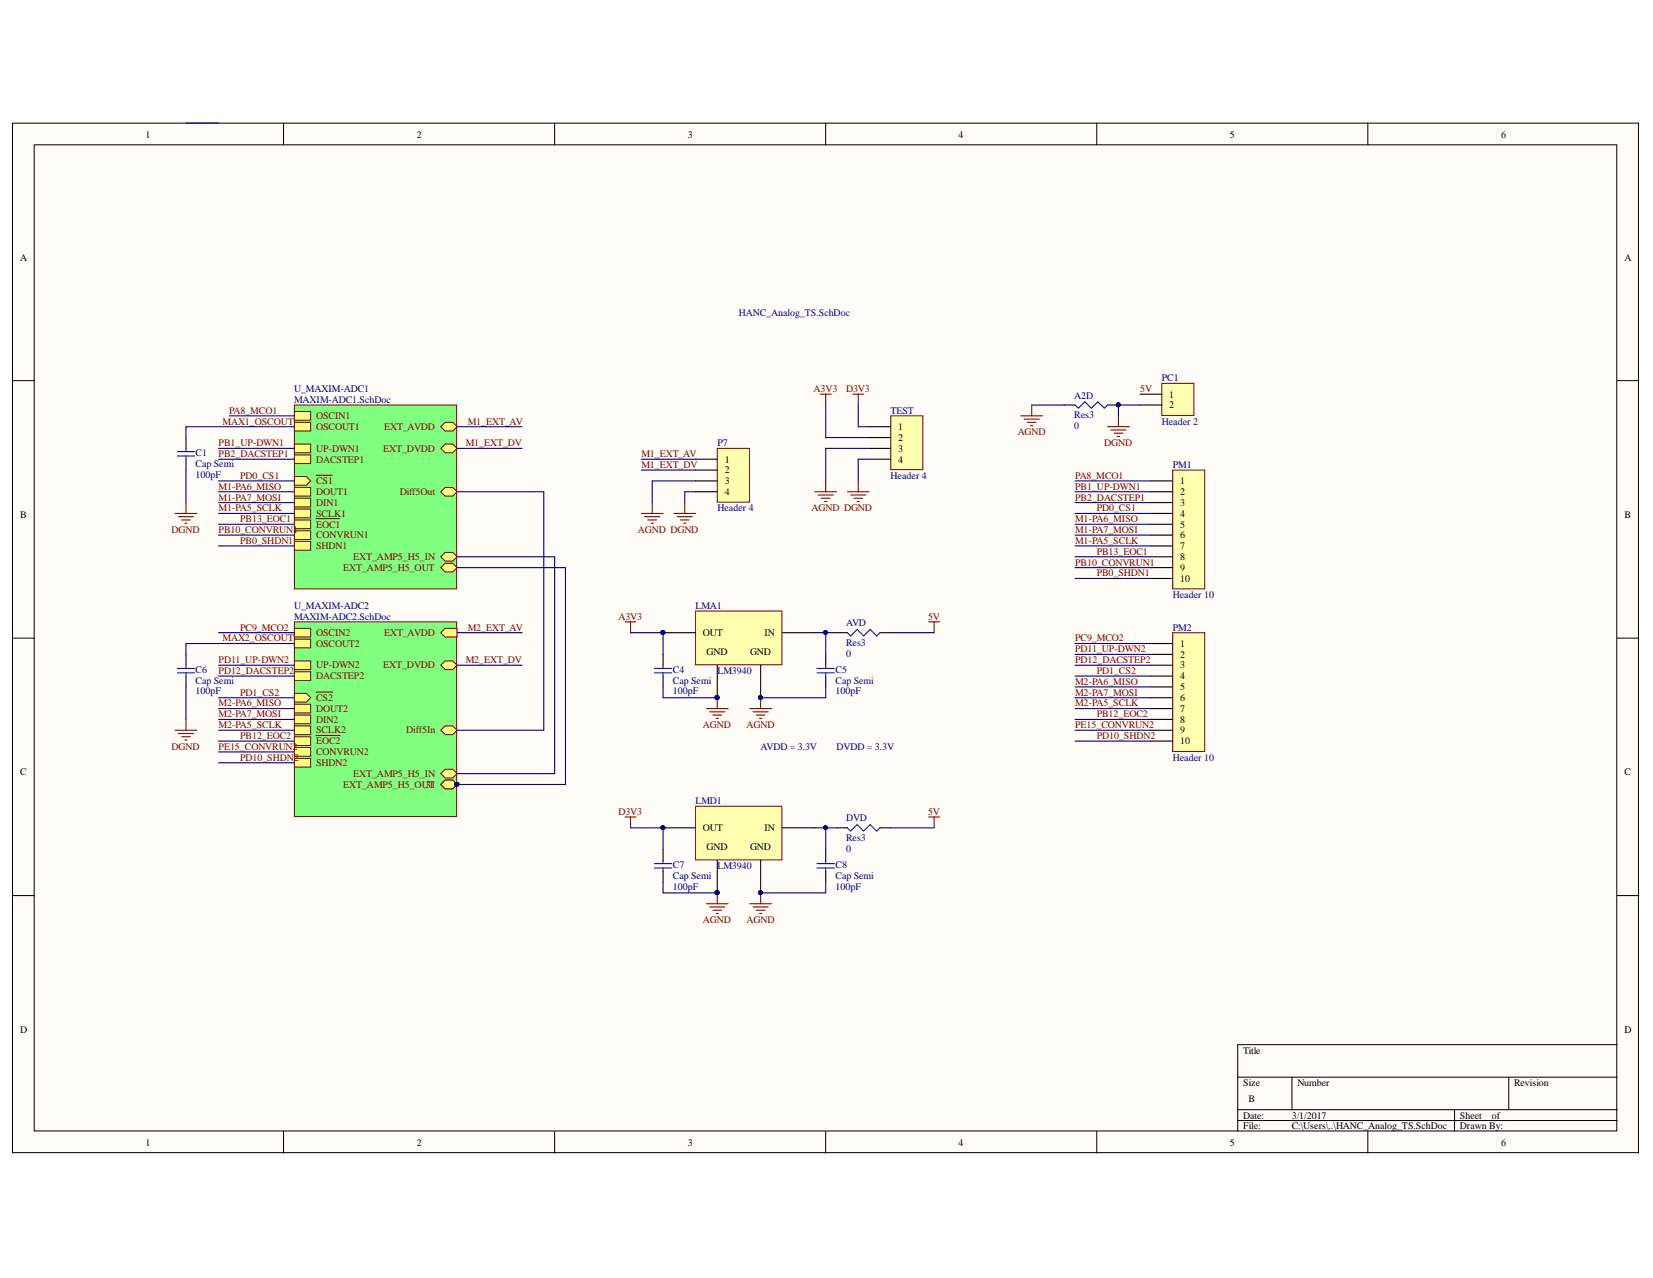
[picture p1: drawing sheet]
<svg xmlns="http://www.w3.org/2000/svg" width="279mm" height="216mm" viewBox="0 0 279 216" stroke-linecap="round" stroke-linejoin="round" font-family="sans-serif">
<defs><g id="words">
<g font-size="1.7">
<text x="24.6" y="23.2">1</text>
<text x="70.4" y="23.2">2</text>
<text x="116.3" y="23.2">3</text>
<text x="162" y="23.2">4</text>
<text x="207.9" y="23.2">5</text>
<text x="253.7" y="23.2">6</text>
<text x="3.4" y="44">A</text>
<text x="274.6" y="44">A</text>
<text x="197.6" y="67.2">1</text>
<text x="197.6" y="69">2</text>
<text x="151.8" y="72.7">1</text>
<text x="151.8" y="74.4">2</text>
<text x="151.8" y="76.3">3</text>
<text x="122.5" y="78.2">1</text>
<text x="122.5" y="79.9">2</text>
<text x="122.5" y="81.8">3</text>
<text x="122.5" y="83.7">4</text>
<text x="151.8" y="78.2">4</text>
<text x="199.5" y="81.8">1</text>
<text x="199.5" y="83.7">2</text>
<text x="3.4" y="87.5">B</text>
<text x="199.5" y="85.4">3</text>
<text x="199.5" y="87.3">4</text>
<text x="199.5" y="89.2">5</text>
<text x="274.6" y="87.5">B</text>
<text x="199.5" y="90.9">6</text>
<text x="199.5" y="92.8">7</text>
<text x="199.5" y="94.6">8</text>
<text x="199.5" y="96.4">9</text>
<text x="199.5" y="98.3">10</text>
<text x="118.8" y="107.4">OUT</text>
<text x="129.2" y="107.4">IN</text>
<text x="119.4" y="110.7">GND</text>
<text x="126.8" y="110.7">GND</text>
<text x="199.5" y="109.3">1</text>
<text x="199.5" y="111.1">2</text>
<text x="199.5" y="112.9">3</text>
<text x="199.5" y="114.8">4</text>
<text x="199.5" y="116.6">5</text>
<text x="199.5" y="118.4">6</text>
<text x="199.5" y="120.3">7</text>
<text x="199.5" y="122.1">8</text>
<text x="199.5" y="123.9">9</text>
<text x="199.5" y="125.7">10</text>
<text x="3.4" y="131">C</text>
<text x="274.6" y="131">C</text>
<text x="118.8" y="140.4">OUT</text>
<text x="119.4" y="143.7">GND</text>
<text x="126.8" y="143.7">GND</text>
<text x="129.2" y="140.4">IN</text>
<text x="3.4" y="174.5">D</text>
<text x="210.2" y="178">Title</text>
<text x="274.6" y="174.5">D</text>
<text x="210.2" y="183.5">Size</text>
<text x="219.3" y="183.5">Number</text>
<text x="255.9" y="183.5">Revision</text>
<text x="210.2" y="189">Date:</text>
<text x="210.2" y="190.7">File:</text>
<text x="211" y="186.2">B</text>
<text x="218.4" y="189">3/1/2017</text>
<text x="218.4" y="190.7">C:\Users\..\HANC_Analog_TS.SchDoc</text>
<text x="246.8" y="189">Sheet</text>
<text x="246.8" y="190.7">Drawn By:</text>
<text x="252.2" y="189">of</text>
<text x="24.6" y="193.5">1</text>
<text x="70.4" y="193.5">2</text>
<text x="116.3" y="193.5">3</text>
<text x="162" y="193.5">4</text>
<text x="207.9" y="193.5">5</text>
<text x="253.7" y="193.5">6</text>
</g>
<g font-size="1.7" fill="#000080">
<text x="124.9" y="53.4">HANC_Analog_TS.SchDoc</text>
<text x="196.4" y="64.4">PC1</text>
<text x="49.7" y="66.2">U_MAXIM-ADC1</text>
<text x="49.7" y="68">MAXIM-ADC1.SchDoc</text>
<text x="150.5" y="69.9">TEST</text>
<text x="181.6" y="67.3">A2D</text>
<text x="181.6" y="70.6">Res3</text>
<text x="196.4" y="71.7">Header 2</text>
<text x="33.1" y="77.1">C1</text>
<text x="121.3" y="75.4">P7</text>
<text x="181.6" y="72.4">0</text>
<text x="33.1" y="80.7">100pF</text>
<text x="33.1" y="78.8">Cap Semi</text>
<text x="150.5" y="80.9">Header 4</text>
<text x="198.2" y="79.1">PM1</text>
<text x="121.3" y="86.4">Header 4</text>
<text x="198.2" y="101.1">Header 10</text>
<text x="49.7" y="102.8">U_MAXIM-ADC2</text>
<text x="49.7" y="104.7">MAXIM-ADC2.SchDoc</text>
<text x="117.6" y="102.8">LMA1</text>
<text x="143" y="105.8">AVD</text>
<text x="198.2" y="106.6">PM2</text>
<text x="33.1" y="113.7">C6</text>
<text x="113.7" y="113.7">C4</text>
<text x="121.3" y="113.8">LM3940</text>
<text x="141.2" y="113.7">C5</text>
<text x="143" y="111">0</text>
<text x="143" y="109.1">Res3</text>
<text x="33.1" y="117.3">100pF</text>
<text x="33.1" y="115.5">Cap Semi</text>
<text x="113.7" y="117.3">100pF</text>
<text x="113.7" y="115.5">Cap Semi</text>
<text x="141.2" y="117.3">100pF</text>
<text x="141.2" y="115.5">Cap Semi</text>
<text x="128.5" y="126.7">AVDD = 3.3V</text>
<text x="141.4" y="126.7">DVDD = 3.3V</text>
<text x="198.2" y="128.5">Header 10</text>
<text x="117.6" y="135.8">LMD1</text>
<text x="143" y="143.9">0</text>
<text x="143" y="138.8">DVD</text>
<text x="143" y="142.1">Res3</text>
<text x="113.7" y="146.6">C7</text>
<text x="113.7" y="148.5">Cap Semi</text>
<text x="121.3" y="146.8">LM3940</text>
<text x="141.2" y="146.6">C8</text>
<text x="141.2" y="148.5">Cap Semi</text>
<text x="113.7" y="150.3">100pF</text>
<text x="141.2" y="150.3">100pF</text>
</g>
<g font-size="1.7" fill="#800000">
<text x="37.6" y="71.7">MAX1_OSCOUT</text>
<text x="38.7" y="69.9">PA8_MCO1</text>
<text x="53.4" y="70.8">OSCIN1</text>
<text x="79.1" y="71.7">M1_EXT_AV</text>
<text x="137.5" y="66.2">A3V3</text>
<text x="143" y="66.2">D3V3</text>
<text x="192.7" y="66.2">5V</text>
<text x="37" y="77.2">PB2_DACSTEP1</text>
<text x="37" y="75.4">PB1_UP-DWN1</text>
<text x="53.4" y="72.7">OSCOUT1</text>
<text x="53.4" y="76.3">UP-DWN1</text>
<text x="64.8" y="76.3">EXT_DVDD</text>
<text x="64.9" y="72.7">EXT_AVDD</text>
<text x="78.7" y="75.4">M1_EXT_DV</text>
<text x="108.4" y="77.2">M1_EXT_AV</text>
<text x="172" y="73.5">AGND</text>
<text x="186.6" y="75.4">DGND</text>
<text x="37" y="82.7">M1-PA6_MISO</text>
<text x="40.6" y="80.9">PD0_CS1</text>
<text x="53.4" y="78.2">DACSTEP1</text>
<text x="53.4" y="81.8">CS1</text>
<text x="53.4" y="83.7">DOUT1</text>
<text x="67.6" y="83.7">Diff5Out</text>
<text x="108.4" y="79.1">M1_EXT_DV</text>
<text x="181.7" y="80.9">PA8_MCO1</text>
<text x="181.7" y="82.7">PB1_UP-DWN1</text>
<text x="37" y="84.6">M1-PA7_MOSI</text>
<text x="37" y="86.4">M1-PA5_SCLK</text>
<text x="40.6" y="88.2">PB13_EOC1</text>
<text x="53.4" y="85.4">DIN1</text>
<text x="53.4" y="87.3">SCLK1</text>
<text x="53.4" y="89.2">EOC1</text>
<text x="137.2" y="86.4">AGND DGND</text>
<text x="181.7" y="84.6">PB2_DACSTEP1</text>
<text x="181.7" y="88.2">M1-PA6_MISO</text>
<text x="185.4" y="86.4">PD0_CS1</text>
<text x="29" y="90.1">DGND</text>
<text x="37" y="90.1">PB10_CONVRUN1</text>
<text x="40.6" y="91.9">PB0_SHDN1</text>
<text x="53.4" y="90.9">CONVRUN1</text>
<text x="53.4" y="92.8">SHDN1</text>
<text x="59.7" y="94.6">EXT_AMP5_H5_IN</text>
<text x="107.8" y="90.1">AGND DGND</text>
<text x="181.7" y="90.1">M1-PA7_MOSI</text>
<text x="181.7" y="91.9">M1-PA5_SCLK</text>
<text x="181.7" y="95.6">PB10_CONVRUN1</text>
<text x="185.4" y="93.7">PB13_EOC1</text>
<text x="58" y="96.4">EXT_AMP5_H5_OUT</text>
<text x="185.4" y="97.4">PB0_SHDN1</text>
<text x="40.6" y="106.6">PC9_MCO2</text>
<text x="53.4" y="107.4">OSCIN2</text>
<text x="64.9" y="107.4">EXT_AVDD</text>
<text x="79.1" y="106.6">M2_EXT_AV</text>
<text x="104.5" y="104.7">A3V3</text>
<text x="156.9" y="104.7">5V</text>
<text x="37" y="112.1">PD11_UP-DWN2</text>
<text x="37" y="113.8">PD12_DACSTEP2</text>
<text x="37.6" y="108.3">MAX2_OSCOUT</text>
<text x="53.4" y="109.3">OSCOUT2</text>
<text x="53.4" y="112.9">UP-DWN2</text>
<text x="64.8" y="112.9">EXT_DVDD</text>
<text x="78.7" y="112.1">M2_EXT_DV</text>
<text x="181.7" y="108.3">PC9_MCO2</text>
<text x="181.7" y="110.2">PD11_UP-DWN2</text>
<text x="181.7" y="112.1">PD12_DACSTEP2</text>
<text x="185.4" y="113.8">PD1_CS2</text>
<text x="37" y="119.3">M2-PA6_MISO</text>
<text x="40.6" y="117.5">PD1_CS2</text>
<text x="53.4" y="114.8">DACSTEP2</text>
<text x="53.4" y="118.4">CS2</text>
<text x="181.7" y="119.3">M2-PA5_SCLK</text>
<text x="181.7" y="117.5">M2-PA7_MOSI</text>
<text x="181.7" y="115.7">M2-PA6_MISO</text>
<text x="37" y="123">M2-PA5_SCLK</text>
<text x="37" y="121.2">M2-PA7_MOSI</text>
<text x="40.6" y="124.8">PB12_EOC2</text>
<text x="53.4" y="120.3">DOUT2</text>
<text x="53.4" y="122.1">DIN2</text>
<text x="53.4" y="123.9">SCLK2</text>
<text x="53.4" y="125.7">EOC2</text>
<text x="68.7" y="123.9">Diff5In</text>
<text x="118.8" y="123">AGND</text>
<text x="126.2" y="123">AGND</text>
<text x="181.7" y="123">PE15_CONVRUN2</text>
<text x="185.4" y="121.2">PB12_EOC2</text>
<text x="185.4" y="124.8">PD10_SHDN2</text>
<text x="29" y="126.7">DGND</text>
<text x="37" y="126.7">PE15_CONVRUN2</text>
<text x="40.6" y="128.5">PD10_SHDN2</text>
<text x="53.4" y="127.6">CONVRUN2</text>
<text x="53.4" y="129.4">SHDN2</text>
<text x="59.7" y="131.2">EXT_AMP5_H5_IN</text>
<text x="58" y="133.1">EXT_AMP5_H5_OU31</text>
<text x="72.4" y="133.1">T</text>
<text x="104.5" y="137.7">D3V3</text>
<text x="156.9" y="137.7">5V</text>
<text x="118.8" y="156">AGND</text>
<text x="126.2" y="156">AGND</text>
</g>
</g></defs>
<g fill="#fffcf8" stroke="#000" stroke-width=".17">
<path d="M2.1 20.8h274.8v173.9h-274.8z"/>
<path d="M5.8 24.5h267.5v166.6h-267.5z"/>
</g>
<g fill="none" stroke="#000" stroke-width=".17">
<path d="M47.9 20.8v3.7M93.7 20.8v3.7M139.6 20.8v3.7M185.4 20.8v3.7M231.2 20.8v3.7M2.1 64.3h3.7M273.3 64.3h3.7M2.1 107.8h3.7M273.3 107.8h3.7M2.1 151.3h3.7M273.3 151.3h3.7M273.3 176.5h-64.1v14.6"/>
<path d="M47.9 191.1v3.7M93.7 191.1v3.7M139.6 191.1v3.7M185.4 191.1v3.7M209.2 182h64.1M209.2 187.5h64.1M209.2 189.3h64.1M218.4 182v5.5M231.2 191.1v3.7M245.9 187.5v3.6M255 182v5.5"/>
</g>
<path d="M49.8 105.1h27.4v32.8h-27.4z" fill="#80ff80" stroke="#800000" stroke-width=".17"/>
<path d="M49.8 106.2h2.7v1.4h-2.7z" fill-rule="evenodd" fill="#ffff80"/>
<path d="M49.8 106.2h2.7v1.4h-2.7z" fill="none" stroke="#800000" stroke-width=".17"/>
<path d="M49.8 108h2.7v1.4h-2.7z" fill-rule="evenodd" fill="#ffff80"/>
<path d="M49.8 108h2.7v1.4h-2.7z" fill="none" stroke="#800000" stroke-width=".17"/>
<path d="M49.8 111.6h2.7v1.5h-2.7z" fill-rule="evenodd" fill="#ffff80"/>
<path d="M49.8 111.6h2.7v1.5h-2.7z" fill="none" stroke="#800000" stroke-width=".17"/>
<path d="M49.8 113.5h2.7v1.4h-2.7z" fill-rule="evenodd" fill="#ffff80"/>
<path d="M49.8 113.5h2.7v1.4h-2.7z" fill="none" stroke="#800000" stroke-width=".17"/>
<path d="M49.8 117.1h2l.7 .8-.7 .7h-2z" fill-rule="evenodd" fill="#ffff80"/>
<path d="M49.8 117.1h2l.7 .8-.7 .7h-2z" fill="none" stroke="#800000" stroke-width=".17"/>
<path d="M53.4 116.9h1M54.5 116.9h.9M55.5 116.9h.7" fill="none" stroke="#800000" stroke-width=".18"/>
<path d="M49.8 119h2.7v1.4h-2.7z" fill-rule="evenodd" fill="#ffff80"/>
<path d="M49.8 119h2.7v1.4h-2.7z" fill="none" stroke="#800000" stroke-width=".17"/>
<path d="M49.8 120.8h2.7v1.5h-2.7z" fill-rule="evenodd" fill="#ffff80"/>
<path d="M49.8 120.8h2.7v1.5h-2.7z" fill="none" stroke="#800000" stroke-width=".17"/>
<path d="M49.8 122.6h2.7v1.5h-2.7z" fill-rule="evenodd" fill="#ffff80"/>
<path d="M49.8 122.6h2.7v1.5h-2.7z" fill="none" stroke="#800000" stroke-width=".17"/>
<path d="M49.8 124.5h2.7v1.4h-2.7z" fill-rule="evenodd" fill="#ffff80"/>
<path d="M49.8 124.5h2.7v1.4h-2.7z" fill="none" stroke="#800000" stroke-width=".17"/>
<path d="M53.4 124.2h2.1M55.6 124.2h1M56.7 124.2h.8" fill="none" stroke="#800000" stroke-width=".18"/>
<path d="M49.8 126.3h2.7v1.5h-2.7z" fill-rule="evenodd" fill="#ffff80"/>
<path d="M49.8 126.3h2.7v1.5h-2.7z" fill="none" stroke="#800000" stroke-width=".17"/>
<path d="M49.8 128.1h2.7v1.5h-2.7z" fill-rule="evenodd" fill="#ffff80"/>
<path d="M49.8 128.1h2.7v1.5h-2.7z" fill="none" stroke="#800000" stroke-width=".17"/>
<path d="M74.5 106.9l.7-.7h2.1v1.4h-2.1z" fill-rule="evenodd" fill="#ffff80"/>
<path d="M74.5 106.9l.7-.7h2.1v1.4h-2.1z" fill="none" stroke="#800000" stroke-width=".17"/>
<path d="M74.5 112.4l.7-.8h1.3l.8 .8-.8 .7h-1.3z" fill-rule="evenodd" fill="#ffff80"/>
<path d="M74.5 112.4l.7-.8h1.3l.8 .8-.8 .7h-1.3z" fill="none" stroke="#800000" stroke-width=".17"/>
<path d="M74.5 123.4l.7-.8h1.3l.8 .8-.8 .7h-1.3z" fill-rule="evenodd" fill="#ffff80"/>
<path d="M74.5 123.4l.7-.8h1.3l.8 .8-.8 .7h-1.3z" fill="none" stroke="#800000" stroke-width=".17"/>
<path d="M74.5 132.5l.7-.7h1.3l.8 .7-.8 .8h-1.3z" fill-rule="evenodd" fill="#ffff80"/>
<path d="M74.5 132.5l.7-.7h1.3l.8 .7-.8 .8h-1.3z" fill="none" stroke="#800000" stroke-width=".17"/>
<circle cx="77.2" cy="132.5" r=".33" fill="#000080" stroke="#000080" stroke-width=".17"/>
<path d="M74.5 132.5l.7-.7h1.3l.8 .7-.8 .8h-1.3z" fill-rule="evenodd" fill="#ffff80"/>
<path d="M74.5 132.5l.7-.7h1.3l.8 .7-.8 .8h-1.3z" fill="none" stroke="#800000" stroke-width=".17"/>
<circle cx="77.2" cy="132.5" r=".33" fill="#000080" stroke="#000080" stroke-width=".17"/>
<path d="M74.5 130.7l.7-.7h1.3l.8 .7-.8 .7h-1.3z" fill-rule="evenodd" fill="#ffff80"/>
<path d="M74.5 130.7l.7-.7h1.3l.8 .7-.8 .7h-1.3z" fill="none" stroke="#800000" stroke-width=".17"/>
<circle cx="77.2" cy="132.5" r=".33" fill="#000080" stroke="#000080" stroke-width=".17"/>
<path d="M49.8 68.4h27.4v31.1h-27.4z" fill="#80ff80" stroke="#800000" stroke-width=".17"/>
<path d="M49.8 69.5h2.7v1.5h-2.7z" fill-rule="evenodd" fill="#ffff80"/>
<path d="M49.8 69.5h2.7v1.5h-2.7z" fill="none" stroke="#800000" stroke-width=".17"/>
<path d="M49.8 71.4h2.7v1.4h-2.7z" fill-rule="evenodd" fill="#ffff80"/>
<path d="M49.8 71.4h2.7v1.4h-2.7z" fill="none" stroke="#800000" stroke-width=".17"/>
<path d="M49.8 75h2.7v1.5h-2.7z" fill-rule="evenodd" fill="#ffff80"/>
<path d="M49.8 75h2.7v1.5h-2.7z" fill="none" stroke="#800000" stroke-width=".17"/>
<path d="M49.8 76.8h2.7v1.5h-2.7z" fill-rule="evenodd" fill="#ffff80"/>
<path d="M49.8 76.8h2.7v1.5h-2.7z" fill="none" stroke="#800000" stroke-width=".17"/>
<path d="M49.8 80.5h2l.7 .7-.7 .8h-2z" fill-rule="evenodd" fill="#ffff80"/>
<path d="M49.8 80.5h2l.7 .7-.7 .8h-2z" fill="none" stroke="#800000" stroke-width=".17"/>
<path d="M53.4 80.3h1M54.5 80.3h.9M55.5 80.3h.6" fill="none" stroke="#800000" stroke-width=".18"/>
<path d="M49.8 82.3h2.7v1.5h-2.7z" fill-rule="evenodd" fill="#ffff80"/>
<path d="M49.8 82.3h2.7v1.5h-2.7z" fill="none" stroke="#800000" stroke-width=".17"/>
<path d="M49.8 84.2h2.7v1.4h-2.7z" fill-rule="evenodd" fill="#ffff80"/>
<path d="M49.8 84.2h2.7v1.4h-2.7z" fill="none" stroke="#800000" stroke-width=".17"/>
<path d="M49.8 86h2.7v1.5h-2.7z" fill-rule="evenodd" fill="#ffff80"/>
<path d="M49.8 86h2.7v1.5h-2.7z" fill="none" stroke="#800000" stroke-width=".17"/>
<path d="M49.8 87.8h2.7v1.5h-2.7z" fill-rule="evenodd" fill="#ffff80"/>
<path d="M49.8 87.8h2.7v1.5h-2.7z" fill="none" stroke="#800000" stroke-width=".17"/>
<path d="M53.4 87.6h2.1M55.6 87.6h1M56.7 87.6h.7" fill="none" stroke="#800000" stroke-width=".18"/>
<path d="M49.8 89.7h2.7v1.4h-2.7z" fill-rule="evenodd" fill="#ffff80"/>
<path d="M49.8 89.7h2.7v1.4h-2.7z" fill="none" stroke="#800000" stroke-width=".17"/>
<path d="M49.8 91.5h2.7v1.5h-2.7z" fill-rule="evenodd" fill="#ffff80"/>
<path d="M49.8 91.5h2.7v1.5h-2.7z" fill="none" stroke="#800000" stroke-width=".17"/>
<path d="M74.5 72.1l.7-.7h1.3l.8 .7-.8 .7h-1.3z" fill-rule="evenodd" fill="#ffff80"/>
<path d="M74.5 72.1l.7-.7h1.3l.8 .7-.8 .7h-1.3z" fill="none" stroke="#800000" stroke-width=".17"/>
<path d="M74.5 75.7l.7-.7h1.3l.8 .7-.8 .8h-1.3z" fill-rule="evenodd" fill="#ffff80"/>
<path d="M74.5 75.7l.7-.7h1.3l.8 .7-.8 .8h-1.3z" fill="none" stroke="#800000" stroke-width=".17"/>
<path d="M74.5 83.1l.7-.8h1.3l.8 .8-.8 .7h-1.3z" fill-rule="evenodd" fill="#ffff80"/>
<path d="M74.5 83.1l.7-.8h1.3l.8 .8-.8 .7h-1.3z" fill="none" stroke="#800000" stroke-width=".17"/>
<path d="M74.5 94.1l.7-.8h1.3l.8 .8-.8 .7h-1.3z" fill-rule="evenodd" fill="#ffff80"/>
<path d="M74.5 94.1l.7-.8h1.3l.8 .8-.8 .7h-1.3z" fill="none" stroke="#800000" stroke-width=".17"/>
<path d="M74.5 95.9l.7-.7h1.3l.8 .7-.8 .7h-1.3z" fill-rule="evenodd" fill="#ffff80"/>
<path d="M74.5 95.9l.7-.7h1.3l.8 .7-.8 .7h-1.3z" fill="none" stroke="#800000" stroke-width=".17"/>
<g fill="none" stroke="#800000" stroke-width=".18">
<path d="M29.6 86.7h3.7M30.2 87.3h2.5M30.7 87.8h1.5M31.3 88.4h.3M31.4 84.9v1.8M105.7 105.1h1.8M106.6 105.1v1.8M119.4 119.7h3.7M121.2 117.9v1.8M29.6 123.4h3.7M30.2 123.9h2.5M30.7 124.5h1.5"/>
<path d="M31.3 125h.3M31.4 121.5v1.9M120 120.3h2.5M120.5 120.8h1.5M121.1 121.4h.3"/>
</g>
<circle cx="121.2" cy="117.8" r=".33" fill="#000080" stroke="#000080" stroke-width=".17"/>
<path d="M31.4 73.9v1.8M31.4 77.6v1.8M31.4 110.5v1.9M31.4 114.2v1.8M112.1 110.5v1.9M112.1 114.2v1.8M139.6 110.5v1.9M139.6 114.2v1.8M141.4 106.9h1.8M148.7 106.9h1.9" fill="none" stroke="#000" stroke-width=".18"/>
<g fill="none" stroke="#00f" stroke-width=".18">
<path d="M30 76.3h2.9M30 77h2.9M31.4 75.7v.6M31.4 77v.6M30 112.9h2.9M30 113.7h2.9M31.4 112.4v.5M31.4 113.7v.5M110.6 112.9h2.9M110.6 113.7h2.9M112.1 112.4v.5M112.1 113.7v.5"/>
<path d="M138.1 112.9h2.9M138.1 113.7h2.9M139.6 112.4v.5M139.6 113.7v.5M143.2 106.9l.6 .5 1.1-1.1 1.1 1.1 1.1-1.1 1.1 1.1 .5-.5"/>
</g>
<path d="M121.2 75.7h5.5v9.1h-5.5z" fill="#ffffb0" stroke="#800000" stroke-width=".17"/>
<path d="M117.6 77.6h3.6M117.6 79.4h3.6M117.6 81.2h3.6M117.6 83.1h3.6" fill="none" stroke="#000" stroke-width=".18"/>
<path d="M108.4 86.7h3.7M109 87.3h2.5M109.5 87.8h1.5M110.1 88.4h.3M110.2 84.9v1.8M113.9 86.7h3.7M114.5 87.3h2.5M115 87.8h1.5M115.6 88.4h.3M115.7 84.9v1.8" fill="none" stroke="#800000" stroke-width=".18"/>
<path d="M117.6 103.2h14.6v9.1h-14.6z" fill="#ffffb0" stroke="#800000" stroke-width=".17"/>
<path d="M112.1 106.9h5.5M121.2 112.4v5.5M128.6 112.4v5.5M132.2 106.9h5.5" fill="none" stroke="#000" stroke-width=".18"/>
<g fill="#000080" stroke="#000080" stroke-width=".17">
<circle cx="128.5" cy="117.8" r=".33"/>
<circle cx="121.2" cy="117.8" r=".33"/>
<circle cx="112" cy="106.8" r=".33"/>
</g>
<path d="M126.7 119.7h3.7M128.6 117.9v1.8M127.3 120.3h2.6M127.8 120.8h1.5M128.4 121.4h.4" fill="none" stroke="#800000" stroke-width=".18"/>
<path d="M198.2 79.4h5.4v20.1h-5.4z" fill="#ffffb0" stroke="#800000" stroke-width=".17"/>
<path d="M194.5 81.2h3.7M194.5 83.1h3.7M194.5 84.9h3.7M194.5 86.7h3.7M194.5 88.6h3.7M194.5 90.4h3.7M194.5 92.2h3.7M194.5 94.1h3.7M194.5 95.9h3.7M194.5 97.7h3.7" fill="none" stroke="#000" stroke-width=".18"/>
<path d="M198.2 106.9h5.4v20.1h-5.4z" fill="#ffffb0" stroke="#800000" stroke-width=".17"/>
<path d="M194.5 108.7h3.7M194.5 110.5h3.7M194.5 112.4h3.7M194.5 114.2h3.7M194.5 116h3.7M194.5 117.9h3.7M194.5 119.7h3.7M194.5 121.5h3.7M194.5 123.4h3.7M194.5 125.2h3.7" fill="none" stroke="#000" stroke-width=".18"/>
<path d="M196.4 64.8h5.4v5.4h-5.4z" fill="#ffffb0" stroke="#800000" stroke-width=".17"/>
<path d="M192.7 66.6h3.7M192.7 68.4h3.7M141.4 139.9h1.8M148.7 139.9h1.9M112.1 143.5v1.8M112.1 147.2v1.8M139.6 143.5v1.8M139.6 147.2v1.8" fill="none" stroke="#000" stroke-width=".18"/>
<g fill="none" stroke="#800000" stroke-width=".18">
<path d="M187.2 72.1h3.7M187.8 72.6h2.5M188.3 73.2h1.5M188.9 73.7h.3M189 70.3v1.8M157 105.1h1.8M157.9 105.1v1.8M105.7 138h1.8M106.6 138v1.9M119.4 152.7h3.7M120 153.2h2.5M120.5 153.8h1.5"/>
<path d="M121.1 154.3h.3M121.2 150.8v1.9"/>
</g>
<circle cx="121.2" cy="150.8" r=".33" fill="#000080" stroke="#000080" stroke-width=".17"/>
<path d="M143.2 139.9l.6 .5 1.1-1.1 1.1 1.1 1.1-1.1 1.1 1.1 .5-.5M110.6 145.9h2.9M110.6 146.6h2.9M112.1 145.3v.6M112.1 146.6v.6M138.1 145.9h2.9M138.1 146.6h2.9M139.6 145.3v.6M139.6 146.6v.6" fill="none" stroke="#00f" stroke-width=".18"/>
<path d="M117.6 136.2h14.6v9.1h-14.6z" fill="#ffffb0" stroke="#800000" stroke-width=".17"/>
<path d="M179.9 68.4h1.8M187.2 68.4h1.8M112.1 139.9h5.5M132.2 139.9h5.5M121.2 145.3v5.5M128.6 145.3v5.5" fill="none" stroke="#000" stroke-width=".18"/>
<g fill="#000080" stroke="#000080" stroke-width=".17">
<circle cx="128.5" cy="150.8" r=".33"/>
<circle cx="121.2" cy="150.8" r=".33"/>
<circle cx="112" cy="139.8" r=".33"/>
<circle cx="189" cy="68.4" r=".33"/>
</g>
<path d="M172.6 70.3h3.6M173.1 70.8h2.6M173.7 71.4h1.4M174.2 71.9h.4M174.4 68.4v1.9M157 138h1.8M157.9 138v1.9M126.7 152.7h3.7M127.3 153.2h2.6M127.8 153.8h1.5M128.4 154.3h.4M128.6 150.8v1.9" fill="none" stroke="#800000" stroke-width=".18"/>
<path d="M181.7 68.4l.6 .6 1.1-1.1 1.1 1.1 1.1-1.1 1.1 1.1 .5-.6" fill="none" stroke="#00f" stroke-width=".18"/>
<path d="M150.6 70.3h5.4v9h-5.4z" fill="#ffffb0" stroke="#800000" stroke-width=".17"/>
<path d="M146.9 72.1h3.7M146.9 73.9h3.7M146.9 75.7h3.7M146.9 77.6h3.7" fill="none" stroke="#000" stroke-width=".18"/>
<g fill="none" stroke="#800000" stroke-width=".18">
<path d="M138.6 66.6h1.9M139.6 66.6v1.8M144.1 66.6h1.9M145.1 66.6v1.8M137.7 83.1h3.7M138.3 83.6h2.5M138.8 84.2h1.5M139.4 84.7h.3M139.6 81.2v1.9M143.2 83.1h3.7M143.8 83.6h2.5M144.3 84.2h1.5"/>
<path d="M144.9 84.7h.3M145.1 81.2v1.9"/>
</g>
<g fill="none" stroke="#000080" stroke-width=".18">
<path d="M31.4 20.8h5.5M31.4 79.4v5.5M36.9 75.7h12.9M36.9 77.6h12.9M38.8 70.3h11M49.8 72.1h-18.4v1.8M77.3 75.7h10.9M77.3 72.1h10.9M108.4 77.6h9.2M108.4 79.4h9.2M139.6 68.4v5.5h7.3M145.1 68.4v3.7h1.8"/>
<path d="M146.9 77.6h-1.8v3.6M146.9 75.7h-7.3v5.5M174.4 68.4h5.5M192.7 68.4h-3.7v1.9M36.9 81.2h12.9M36.9 83.1h12.9M36.9 84.9h12.9M36.9 86.7h12.9M36.9 88.6h12.9M36.9 90.4h12.9M36.9 92.2h12.9M77.3 83.1h14.6v40.3h-14.6"/>
<path d="M77.3 94.1h16.4v36.6h-16.4M77.3 95.9h18.3v36.6h-18.3M117.6 81.2h-7.4v3.7M117.6 83.1h-1.9v1.8M181.7 81.2h12.8M181.7 83.1h12.8M181.7 84.9h12.8M181.7 86.7h12.8M181.7 88.6h12.8M181.7 90.4h12.8M181.7 92.2h12.8M181.7 94.1h12.8"/>
<path d="M181.7 95.9h12.8M181.7 97.7h12.8M31.4 116v5.5M36.9 106.9h12.9M36.9 112.4h12.9M36.9 114.2h12.9M36.9 117.9h12.9M36.9 119.7h12.9M49.8 108.7h-18.4v1.8M77.3 106.9h10.9M77.3 112.4h10.9M106.6 106.9h5.5v3.6"/>
<path d="M112.1 116v1.9h9.1M137.7 106.9h3.7M139.6 116v1.9h-11M139.6 106.9v3.6M150.6 106.9h7.3M181.7 112.4h12.8M181.7 114.2h12.8M181.7 117.9h12.8M181.7 119.7h12.8M181.7 108.7h12.8M181.7 110.5h12.8M181.7 116h12.8"/>
<path d="M36.9 121.5h12.9M36.9 123.4h12.9M36.9 125.2h12.9M36.9 127h12.9M36.9 128.9h12.9M106.6 139.9h5.5v3.6M137.7 139.9h3.7M139.6 139.9v3.6M150.6 139.9h7.3M181.7 121.5h12.8M181.7 123.4h12.8M181.7 125.2h12.8"/>
<path d="M112.1 149v1.8h9.1M139.6 149v1.8h-11"/>
</g>
<g fill="#000080" stroke="#000080" stroke-width=".17">
<circle cx="128.5" cy="117.8" r=".33"/>
<circle cx="121.2" cy="117.8" r=".33"/>
<circle cx="139.5" cy="106.8" r=".33"/>
<circle cx="112" cy="106.8" r=".33"/>
<circle cx="189" cy="68.4" r=".33"/>
<circle cx="128.5" cy="150.8" r=".33"/>
<circle cx="121.2" cy="150.8" r=".33"/>
<circle cx="139.5" cy="139.8" r=".33"/>
<circle cx="112" cy="139.8" r=".33"/>
<circle cx="77.2" cy="132.5" r=".33"/>
</g>
<use href="#words"/>
</svg>
